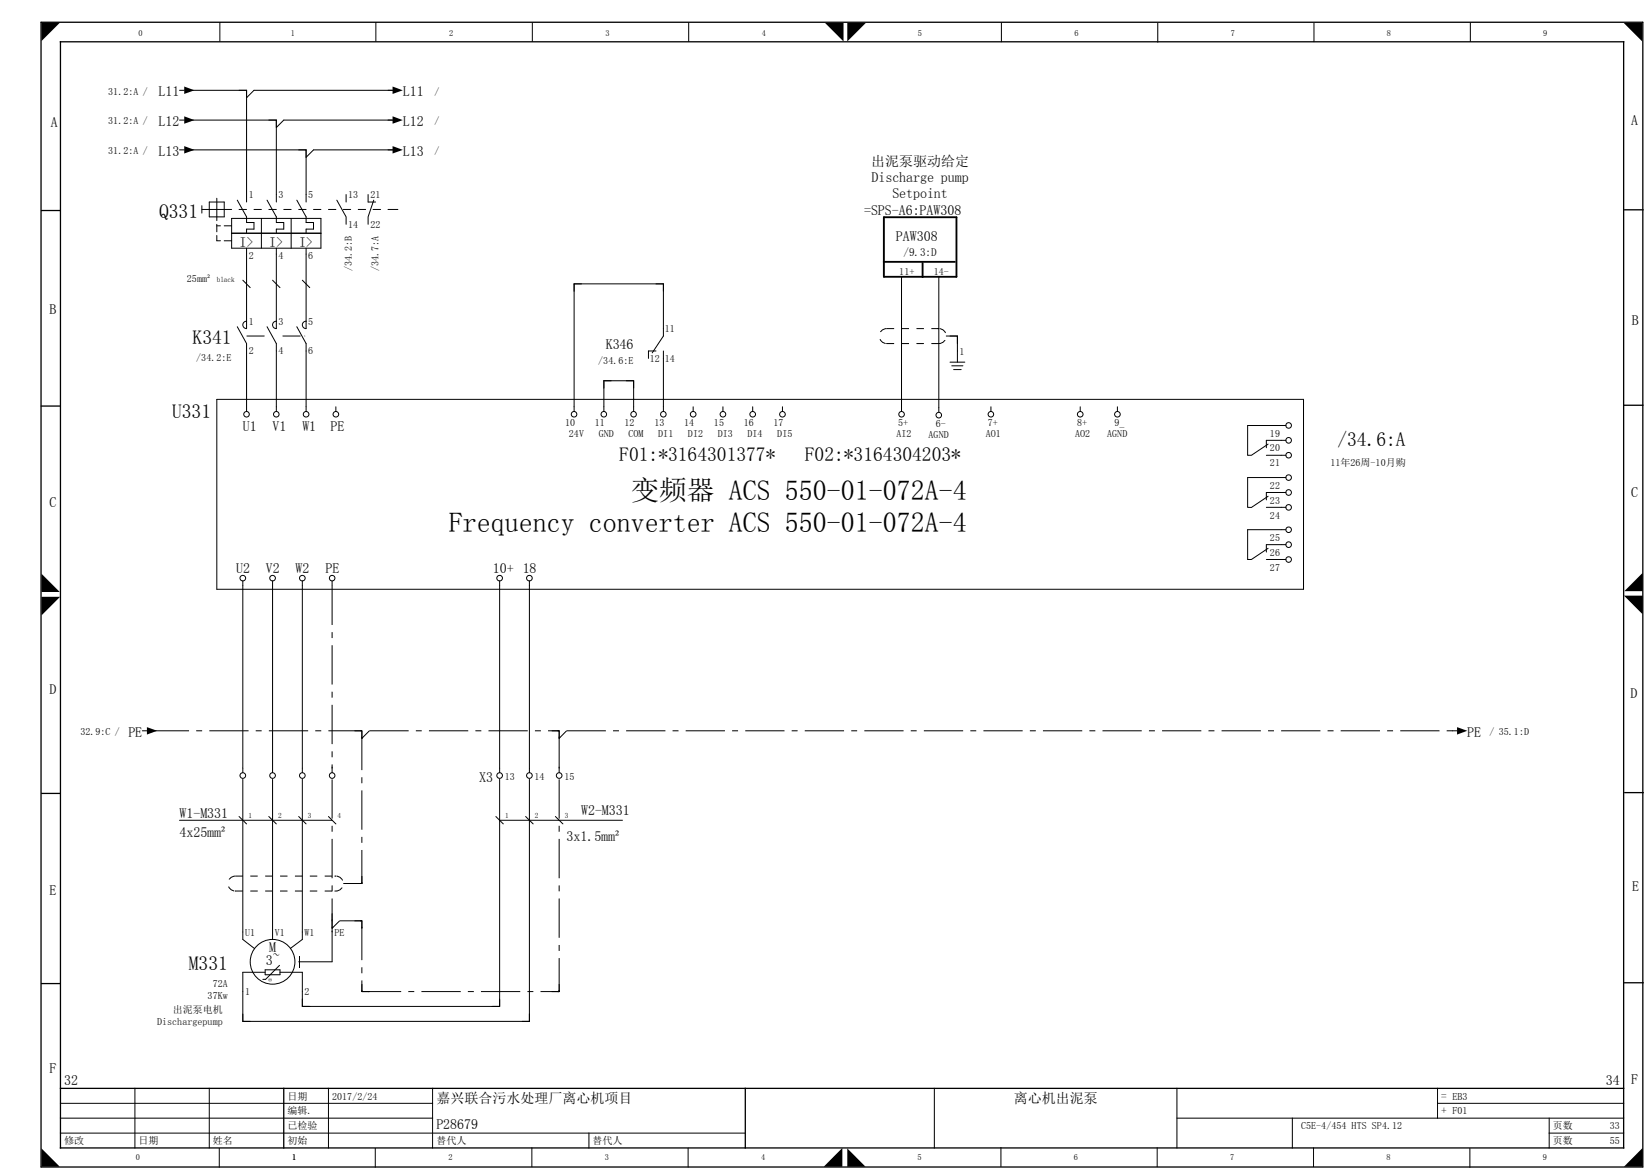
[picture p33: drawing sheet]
<svg xmlns="http://www.w3.org/2000/svg" width="297mm" height="210mm" viewBox="0 0 297 210" stroke-linecap="round" stroke-linejoin="round" font-family="sans-serif">
<defs><g id="words">
<g font-size="5">
<text x="113.5" y="89.8">变频器 ACS 550-01-072A-4</text>
<text x="80.7" y="95.6">Frequency converter ACS 550-01-072A-4</text>
</g>
<g font-size="3.5">
<text x="28.6" y="39.2">Q331</text>
<text x="34.6" y="61.9">K341</text>
<text x="31" y="75.1">U331</text>
<text x="111.4" y="82.8">F01:*3164301377*</text>
<text x="144.8" y="82.8">F02:*3164304203*</text>
<text x="240.6" y="80.2">/34.6:A</text>
<text x="34" y="174.4">M331</text>
</g>
<g font-size="2.5">
<text x="28.5" y="17.3">L11</text>
<text x="72.5" y="17.3">L11</text>
<text x="9.1" y="22.8">A</text>
<text x="28.5" y="22.6">L12</text>
<text x="72.5" y="22.6">L12</text>
<text x="293.5" y="22.5">A</text>
<text x="28.5" y="28">L13</text>
<text x="72.5" y="28">L13</text>
<text x="156.7" y="29.8">出泥泵驱动给定</text>
<text x="156.8" y="32.7">Discharge pump</text>
<text x="160.5" y="35.5">Setpoint</text>
<text x="155.5" y="38.6">=SPS-A6:PAW308</text>
<text x="43.1" y="44.3">I&gt;</text>
<text x="48.4" y="44.3">I&gt;</text>
<text x="53.8" y="44.3">I&gt;</text>
<text x="161.2" y="43.3">PAW308</text>
<text x="8.9" y="56.4">B</text>
<text x="293.6" y="58.4">B</text>
<text x="109" y="62.8">K346</text>
<text x="43.7" y="77.6">U1</text>
<text x="49" y="77.6">V1</text>
<text x="54.4" y="77.6">W1</text>
<text x="59.5" y="77.6">PE</text>
<text x="293.5" y="89.4">C</text>
<text x="8.9" y="91.2">C</text>
<text x="42.5" y="103">U2</text>
<text x="47.8" y="103">V2</text>
<text x="53.2" y="103">W2</text>
<text x="58.5" y="103">PE</text>
<text x="88.7" y="103">10+ 18</text>
<text x="8.9" y="124.7">D</text>
<text x="293.3" y="125.5">D</text>
<text x="23.1" y="132.5">PE</text>
<text x="264" y="132.5">PE</text>
<text x="86.2" y="140.5">X3</text>
<text x="32.3" y="147.1">W1-M331</text>
<text x="104.6" y="146.4">W2-M331</text>
<text x="32.3" y="150.5">4x25mm²</text>
<text x="101.9" y="151.1">3x1.5mm²</text>
<text x="8.9" y="160.8">E</text>
<text x="293.6" y="160.2">E</text>
<text x="47.8" y="173.4">3~</text>
<text x="48.4" y="171.2">M</text>
<text x="8.9" y="193">F</text>
<text x="11.5" y="195">32</text>
<text x="288.9" y="195">34</text>
<text x="293.5" y="194.8">F</text>
<text x="78.5" y="203">P28679</text>
<text x="78.5" y="198.3">嘉兴联合污水处理厂离心机项目</text>
<text x="182.4" y="198.3">离心机出泥泵</text>
</g>
<g font-size="2">
<text x="162.6" y="46">/9.3:D</text>
<text x="259.3" y="197.7">= EB3</text>
<text x="259.3" y="200.3">+ F01</text>
</g>
<g font-size="1.8">
<text x="19.5" y="17">31.2:A /</text>
<text x="78.2" y="17">/</text>
<text x="19.5" y="22.4">31.2:A /</text>
<text x="78.2" y="22.4">/</text>
<text x="19.5" y="27.7">31.2:A /</text>
<text x="78.2" y="27.7">/</text>
<text x="44.7" y="35.6">1</text>
<text x="50.1" y="35.6">3</text>
<text x="55.5" y="35.6">5</text>
<text x="62.6" y="35.6">13</text>
<text x="66.6" y="35.6">21</text>
<text x="62.6" y="40.9">14</text>
<text x="66.6" y="40.9">22</text>
<text x="44.7" y="46.6">2</text>
<text x="50.1" y="46.6">4</text>
<text x="55.5" y="46.6">6</text>
<text x="33.6" y="50.8">25mm²</text>
<text x="63.3" y="48.8" transform="rotate(-90 63.3 48.8)">/34.2:B</text>
<text x="68.1" y="48.8" transform="rotate(-90 68.1 48.8)">/34.7:A</text>
<text x="161.8" y="49.4">11+</text>
<text x="168" y="49.4">14-</text>
<text x="44.7" y="58.4">1</text>
<text x="50.1" y="58.4">3</text>
<text x="55.5" y="58.4">5</text>
<text x="119.6" y="59.8">11</text>
<text x="35.3" y="64.9">/34.2:E</text>
<text x="44.7" y="63.7">2</text>
<text x="50.1" y="63.7">4</text>
<text x="55.5" y="63.7">6</text>
<text x="107.6" y="65.4">/34.6:E</text>
<text x="116.9" y="65">12</text>
<text x="119.6" y="65">14</text>
<text x="172.6" y="63.8">1</text>
<text x="101.7" y="76.6">10</text>
<text x="107" y="76.6">11</text>
<text x="112.4" y="76.6">12</text>
<text x="117.7" y="76.6">13</text>
<text x="123.1" y="76.6">14</text>
<text x="128.5" y="76.6">15</text>
<text x="133.8" y="76.6">16</text>
<text x="139.2" y="76.6">17</text>
<text x="161.6" y="76.6">5+</text>
<text x="168.4" y="76.8">6-</text>
<text x="177.7" y="76.6">7+</text>
<text x="193.8" y="76.6">8+</text>
<text x="200.5" y="76.6">9_</text>
<text x="102.4" y="78.6">24V</text>
<text x="107.7" y="78.6">GND</text>
<text x="113.1" y="78.6">COM</text>
<text x="118.4" y="78.6">DI1</text>
<text x="123.8" y="78.6">DI2</text>
<text x="129.1" y="78.6">DI3</text>
<text x="134.5" y="78.6">DI4</text>
<text x="139.8" y="78.6">DI5</text>
<text x="161.3" y="78.6">AI2</text>
<text x="167.1" y="78.8">AGND</text>
<text x="177.4" y="78.6">AO1</text>
<text x="193.4" y="78.6">AO2</text>
<text x="199.2" y="78.6">AGND</text>
<text x="228.5" y="78.5">19</text>
<text x="228.5" y="83.8">21</text>
<text x="228.5" y="81.2">20</text>
<text x="239.3" y="83.7">11年26周-10月购</text>
<text x="228.5" y="87.9">22</text>
<text x="228.5" y="93.2">24</text>
<text x="228.5" y="90.5">23</text>
<text x="228.5" y="99.9">26</text>
<text x="228.5" y="97.2">25</text>
<text x="228.5" y="102.6">27</text>
<text x="14.5" y="132.2">32.9:C /</text>
<text x="268" y="132.2">/ 35.1:D</text>
<text x="90.8" y="140.2">13</text>
<text x="96.2" y="140.2">14</text>
<text x="101.5" y="140.2">15</text>
<text x="44.1" y="168.2">U1</text>
<text x="49.4" y="168.2">V1</text>
<text x="54.8" y="168.2">W1</text>
<text x="60.2" y="168.2">PE</text>
<text x="37.4" y="179.6">37Kw</text>
<text x="38.3" y="177.5">72A</text>
<text x="44.1" y="178.9">1</text>
<text x="54.8" y="178.9">2</text>
<text x="28.3" y="184.2">Dischargepump</text>
<text x="31.1" y="182.2">出泥泵电机</text>
<text x="51.7" y="197.7">日期</text>
<text x="59.8" y="197.7">2017/2/24</text>
<text x="51.7" y="200.3">编辑.</text>
<text x="51.7" y="203">已检验</text>
<text x="234.1" y="203">C5E-4/454 HTS SP4.12</text>
<text x="279.4" y="203">页数</text>
<text x="289.6" y="203">33</text>
<text x="11.5" y="205.7">修改</text>
<text x="24.9" y="205.7">日期</text>
<text x="38.3" y="205.7">姓名</text>
<text x="51.7" y="205.7">初始</text>
<text x="78.5" y="205.7">替代人</text>
<text x="106.6" y="205.7">替代人</text>
<text x="279.4" y="205.7">页数</text>
<text x="289.6" y="205.7">55</text>
</g>
<g font-size="1.5">
<text x="24.9" y="6.5">0</text>
<text x="52.3" y="6.4">1</text>
<text x="80.8" y="6.4">2</text>
<text x="108.9" y="6.4">3</text>
<text x="137.1" y="6.4">4</text>
<text x="165.2" y="6.4">5</text>
<text x="193.3" y="6.4">6</text>
<text x="221.4" y="6.4">7</text>
<text x="249.5" y="6.4">8</text>
<text x="277.7" y="6.4">9</text>
<text x="24.5" y="208.6">0</text>
<text x="52.6" y="208.6">1</text>
<text x="80.7" y="208.6">2</text>
<text x="108.8" y="208.6">3</text>
<text x="136.9" y="208.6">4</text>
<text x="165.1" y="208.6">5</text>
<text x="193.2" y="208.6">6</text>
<text x="221.3" y="208.6">7</text>
<text x="249.4" y="208.6">8</text>
<text x="277.6" y="208.6">9</text>
</g>
<g font-size="1.3">
<text x="39" y="50.7">black</text>
<text x="44.7" y="147.1">1</text>
<text x="50" y="147.1">2</text>
<text x="55.4" y="147.1">3</text>
<text x="60.7" y="147.1">4</text>
<text x="90.9" y="147.1">1</text>
<text x="96.2" y="147.1">2</text>
<text x="101.6" y="147.1">3</text>
</g>
<text font-size="1" x="48.1" y="176.5">Θ</text>
</g></defs>
<g fill="none" stroke="#000" stroke-width=".18">
<path d="M32.3 16.2h.8M33.7 16.2h10.7v20.1M39.6 4v3.4M67.6 4v3.4M71.1 16.2h-25.4l-1.3 1.4v-1.4h-1.4M95.8 4.1v3.3M123.9 4.1v3.3M180.2 4.1v3.4M208.3 4.2v3.4M236.4 4.1v3.4M264.5 4.1v3.3M32.3 21.6h.8"/>
<path d="M32.3 26.9h.8M33.7 26.9h21.4v9.4M33.7 21.6h16v14.7M36.3 37.7h5.4M36.3 37v1.3M37.7 36.3h2.6v2.7h-2.6zM39 35.6v4.1M41.7 39.3h16v5.3h-16zM42.7 36l1.7 3v1h1.3v1.2h-1.3v.7M43 37.7h1.4M45.7 37.7h1.3M47 39.3v5.3"/>
<path d="M48 36l1.7 3v1h1.4v1.2h-1.4v.7M48.4 37.7h1.3M51.1 37.7h1.3M52.4 39.3v5.3M53.4 36l1.7 3v1h1.3v1.2h-1.3v.7M53.7 26.9h1.4v1.4l1.3-1.4h14.7M53.7 37.7h1.4M56.4 37.7h1.3M59.1 37.7h1.3M60.6 36l1.7 3v1.3M61.8 37.7h1.3M62.3 35v1.3"/>
<path d="M64.4 37.7h1.4M66.2 35v1.3h1.4M67.1 37.7h1.4M67.2 36l-1 3v1.3M69.8 37.7h1.8M71.1 21.6h-20l-1.4 1.3v-1.3h-1.3M39 40.3v1.4M39 40.6h.7M39 42.3v1h.7M40.3 40.6h1.4M40.3 43.3h1.4M41.7 41.9h16"/>
<path d="M42.7 58.7l1.7 3.1v12.2M43.7 50.4l1.3 1.3M44.4 44.6v14.5a.67 .67 0 0 1-.7-.7 .67 .67 0 0 1 .7-.7M48 58.7l1.7 3.1v12.2M49 50.4l1.4 1.3M49.7 44.6v14.5a.67 .67 0 0 1-.7-.7 .67 .67 0 0 1 .7-.7M53.4 58.7l1.7 3.1v12.2M54.4 50.4l1.3 1.3M55.1 44.6v14.5a.67 .67 0 0 1-.7-.7 .67 .67 0 0 1 .7-.7M118 51h1.4v1.4M162.2 49.7v24.3M168.9 49.7v24.4"/>
<path d="M39 71.8h195.5v34.1h-195.5zM60.4 73.1v.9M108.6 74v-5.5h5.4v5.5M112.6 68.5h1.4v1.3M117.3 63.4l2.1-3v-9.4h-16.1v23M118 63.1h-1.3v1.3M119.4 63.1v10.9M124.7 73.1v.9M130.1 73.1v.9M135.4 73.1v.9M140.8 73.1v.9M170.2 60.4h2.1v4.7"/>
<path d="M170.9 60.4h1.4v1.4M170.9 65.1h2.7M171.2 65.8h2M171.6 66.4h1.3M178.3 73.1v.9M194.3 73.1v.9M201 73.1v.9M231.3 76.5h-6.8v5.4h.6l3.1-2.1M231.3 79.2h-3.5v1.3M227.8 81.9h3.5M227.8 91.2h3.5M231.3 85.9h-6.8v5.3h.6l3.1-2"/>
<path d="M231.3 95.2h-6.8v5.4h.6l3.1-2M231.3 88.5h-3.5v1.4M231.3 97.9h-3.5v1.4M43.7 104.4v34.5M49 104.4v34.5M54.4 104.4v34.5M59.8 104.4v.9M89.9 104.4v34.5M95.2 104.4v34.5M231.3 100.6h-3.5M25.6 131.4h.8M59.8 138.1v.8"/>
<path d="M100.6 138.1v.8M261.3 131.4h.8M32.3 147.5h27.5M43 146.8l1.4 1.3M43.7 140.1v28.8l2.1 1.6M48.4 146.8l1.3 1.3M49 140.1v28.8M53.7 146.8l1.4 1.3M54.4 140.1v28.8l-2.1 1.6M59.1 146.8l1.3 1.3M89.2 146.8l1.3 1.3M89.9 140.1v40.8h-35.5v-6.1h-4"/>
<path d="M89.9 147.5h22.1M94.6 146.8l1.3 1.3M95.2 140.1v43.5h-51.5v-8.8h4M99.9 146.8l1.4 1.3M47.7 174.3h2.7v.9h-2.7zM50.3 173.5l-2.5 2.6h-.5M53.8 171.9v2M54.4 179.6v1.3h1.3M59.8 167.6v5.3h-6.1M10.9 198.4h66.9M24.3 195.7v10.7M37.7 195.7v10.7"/>
<path d="M43.7 182.3v1.3h1.3M59.1 195.7v10.7M77.8 195.7v10.7M168.1 195.7v10.7M211.7 195.7v10.7M258.6 198.4h33.5M258.6 195.7v5.3M10.9 203.7h123.2M10.9 201h66.9M39.5 206.5v3.3M67.5 206.5v3.3M95.7 206.4v3.3"/>
<path d="M106 203.7v2.7M123.8 206.4v3.4M180.1 206.3v3.4M208.2 206.4v3.3M211.7 201h80.4M232.5 201v5.4M236.3 206.4v3.3M264.5 206.5v3.3M278.7 203.7h13.4M278.7 201v5.4"/>
<circle cx="44.4" cy="74.5" r=".49"/>
<circle cx="49.7" cy="74.5" r=".49"/>
<circle cx="55.1" cy="74.5" r=".5"/>
<circle cx="60.4" cy="74.5" r=".5"/>
<circle cx="103.3" cy="74.5" r=".5"/>
<circle cx="108.6" cy="74.5" r=".5"/>
<circle cx="114" cy="74.5" r=".49"/>
<circle cx="119.3" cy="74.5" r=".49"/>
<circle cx="124.7" cy="74.5" r=".5"/>
<circle cx="130.1" cy="74.5" r=".5"/>
<circle cx="135.4" cy="74.5" r=".5"/>
<circle cx="140.8" cy="74.5" r=".5"/>
<circle cx="162.2" cy="74.5" r=".5"/>
<circle cx="168.9" cy="74.6" r=".5"/>
<circle cx="178.3" cy="74.5" r=".49"/>
<circle cx="194.4" cy="74.5" r=".5"/>
<circle cx="201" cy="74.5" r=".5"/>
<circle cx="231.8" cy="79.2" r=".5"/>
<circle cx="231.8" cy="76.5" r=".5"/>
<circle cx="231.8" cy="97.9" r=".5"/>
<circle cx="231.8" cy="81.8" r=".5"/>
<circle cx="231.8" cy="88.5" r=".5"/>
<circle cx="231.8" cy="95.2" r=".5"/>
<circle cx="231.8" cy="85.9" r=".5"/>
<circle cx="231.8" cy="91.2" r=".5"/>
<circle cx="43.7" cy="103.9" r=".5"/>
<circle cx="49" cy="103.9" r=".5"/>
<circle cx="54.4" cy="103.9" r=".5"/>
<circle cx="59.8" cy="103.9" r=".5"/>
<circle cx="89.9" cy="103.9" r=".5"/>
<circle cx="95.3" cy="103.9" r=".5"/>
<circle cx="231.8" cy="100.6" r=".5"/>
<circle cx="43.7" cy="139.4" r=".51"/>
<circle cx="49" cy="139.4" r=".51"/>
<circle cx="54.4" cy="139.4" r=".51"/>
<circle cx="59.8" cy="139.4" r=".5"/>
<circle cx="89.9" cy="139.4" r=".51"/>
<circle cx="95.2" cy="139.4" r=".51"/>
<circle cx="100.6" cy="139.4" r=".51"/>
<circle cx="49" cy="172.9" r="4"/>
</g>
<g fill="none" stroke="#000" stroke-width=".23">
<path d="M7.4 4h288.2v205.8h-288.2zM10.9 7.5h281.2v198.9h-281.2zM7.5 37.8h3.3M292.3 37.7h3.3M7.4 73h3.3M292.3 72.9h3.3M7.5 142.6h3.3M292.3 142.5h3.3M7.5 176.8h3.3M292.3 176.7h3.3M10.9 195.7h281.2M51.1 195.7v10.7"/>
<path d="M134.1 195.7v10.7"/>
</g>
<g fill="#000">
<path d="M7.5 4h3.3l-3.3 3.4zM33.1 15.6l1.9 .6-1.9 .7zM70.6 15.6l1.9 .6-1.9 .7zM148.4 4.1h3.4v3.4zM152.4 4.1h3.4l-3.4 3.4zM292.1 4.1h3.4v3.4zM33.1 20.9l1.9 .7-1.9 .6zM33.1 26.3l1.9 .6-1.9 .7zM70.6 20.9l1.9 .7-1.9 .6zM70.6 26.3l1.9 .6-1.9 .7zM168.7 59h.3v.1l-.3 .1zM168.8 59h.2v.2z"/>
<path d="M54.8 60.3l.1 .2h-.1zM159.4 61.7l.2 .1h-.2zM168.7 61.7l.3 .1h-.3zM7.5 103.1l3.2 3.3h-3.2zM7.5 107.3h3.3l-3.3 3.3zM295.5 103v3.3h-3.3zM292.2 107.1h3.3v3.3zM26.4 130.7l1.9 .7-1.9 .7zM59.7 137.8h.1v.4l-.1-.1zM64.9 131.3l.3 .1-.3 .1zM65 132.5h.2v.3l-.2-.1zM65.1 132.7l.1-.2 .2 .1-.3 .2z"/>
<path d="M100.3 131.3l.4 .1-.4 .1zM100.5 137.8h.2v.4h-.2zM100.5 132.5h.2v.3h-.2zM100.5 132.7l.2-.2 .1 .1-.2 .2zM262.1 130.7l1.9 .7-1.9 .7zM262.4 131.3l.3 .1-.3 .1zM60.2 157.4h.3v.2h-.3zM60.4 157.4h.1v.2zM64.9 158.8h.3l-.3 .1zM65 158.6h.2v.3l-.2-.1zM42.3 160.1l.1 .2h-.1zM59.7 167.3h.1v.3z"/>
<path d="M59.7 165.3h.1v.3l-.1-.1zM59.7 166.6h.1v.3h-.1zM59.7 166.8l.2-.2 .1 .2-.2 .2zM60.2 160.1l.3 .1-.3 .1zM64.9 165.5h.3v.1h-.3zM65 178h.2v.3h-.2zM65 166.6h.2v.3h-.2zM66.2 178.2l.3 .1-.3 .1zM100.3 178.2h.4v.1l-.4 .1zM100.5 178h.2v.3h-.2zM7.5 206.5l3.2 3.2h-3.2zM151.6 206.4v3.3h-3.4z"/>
<path d="M152.4 206.5l3.3 3.2h-3.3zM295.5 206.4v3.3h-3.3z"/>
</g>
<g fill="none" stroke="#000" stroke-width=".18" stroke-dasharray="7.1 1.3 1.1 1.3" stroke-linecap="butt">
<path d="M59.8 105.3v32.8M26.9 131.4h38.2M63.8 131.4h1.3M65.1 131.4v27.4M65.1 131.4v1.3M66.5 131.4h34.1M66.5 131.4l-1.4 1.3M99.3 131.4h1.3M100.6 131.4v6.7M100.6 131.4v1.3M101.9 131.4h160.8M101.9 131.4l-1.3 1.3"/>
<path d="M59.8 140.1v25.4M61.8 158.8h3.3M63.8 158.8h1.3M65.1 157.5v1.3M100.6 140.1v38.2M59.8 165.5v2.1M59.8 164.2v2.7M61.1 165.5h4M61.1 165.5l-1.3 1.4M63.8 165.5h1.3M65.1 178.3h35.5M65.1 165.5v12.8"/>
<path d="M65.1 176.9v1.4M65.1 178.3h1.4M65.1 165.5v1.4M99.3 178.3h1.3M100.6 176.9v1.4"/>
</g>
<path d="M44.4 60.4h10.5" fill="none" stroke="#000" stroke-width=".18" stroke-dasharray="3.2 3.2" stroke-linecap="butt"/>
<path d="M159 39.1h13.1v10.7h-13.1zM159 47.1h12.7M166 47.3v2.5" fill="none" stroke="#000" stroke-width=".33"/>
<path d="M159.5 59.1h9.4M159.5 59.1a1.34 1.34 0 0 0-1.3 1.3 1.34 1.34 0 0 0 1.3 1.4M159.5 61.8h9.4M168.9 61.8a1.34 1.34 0 0 0 1.3-1.4 1.34 1.34 0 0 0-1.3-1.3M42.4 157.5h18M42.4 157.5a1.34 1.34 0 0 0-1.4 1.3 1.34 1.34 0 0 0 1.4 1.4M42.4 160.2h18M60.4 160.2a1.34 1.34 0 0 0 1.4-1.4 1.34 1.34 0 0 0-1.4-1.3" fill="none" stroke="#000" stroke-width=".18" stroke-dasharray="1.3 1.3" stroke-linecap="butt"/>
<use href="#words"/>
</svg>
